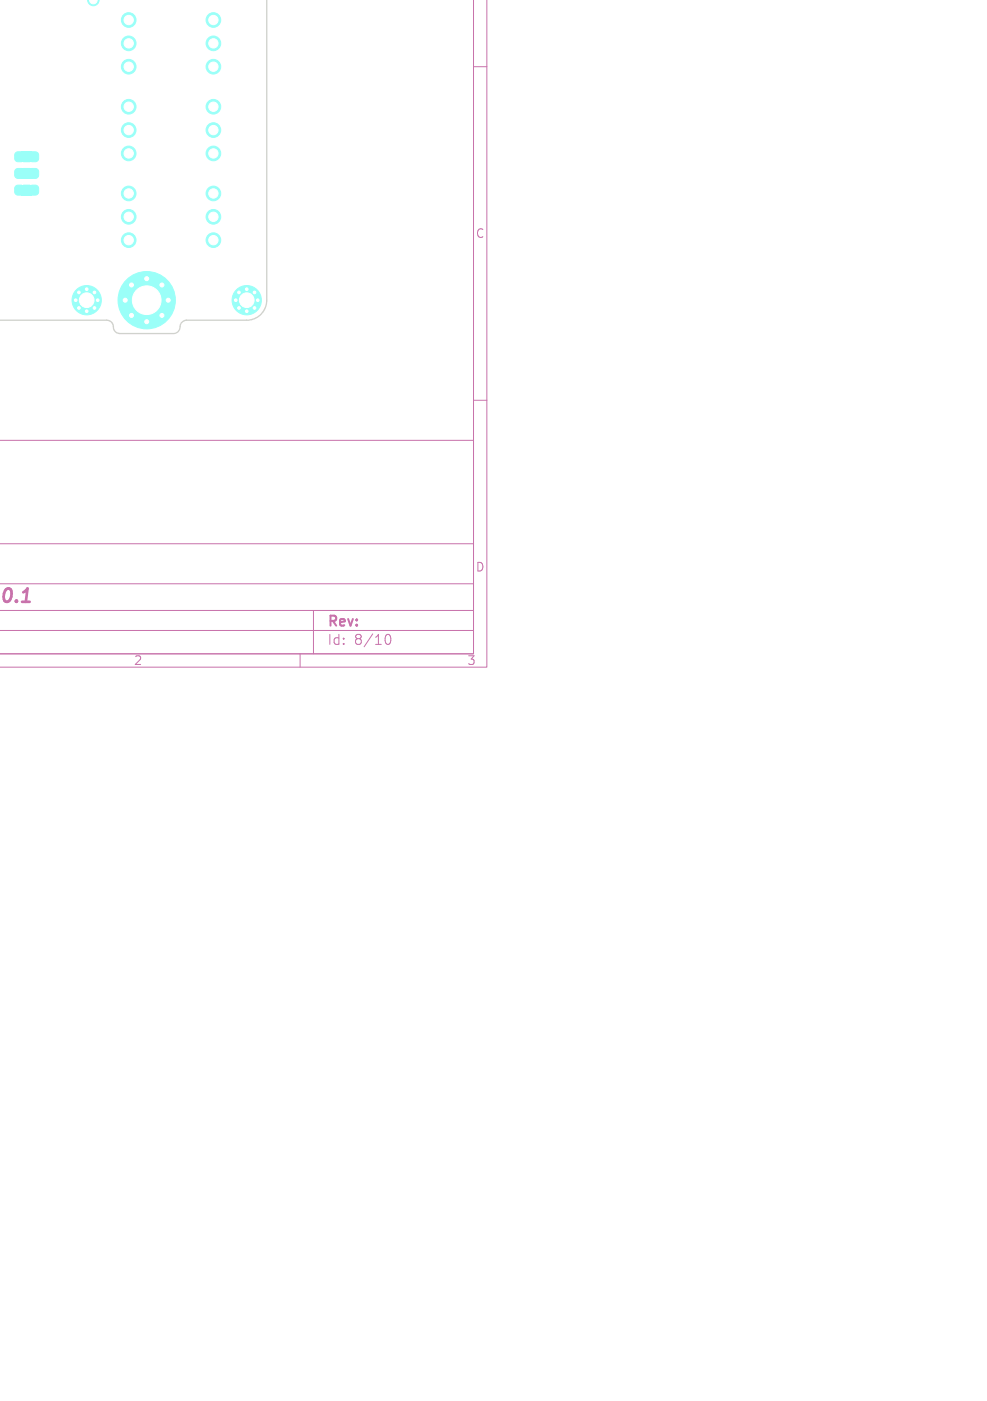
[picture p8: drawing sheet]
<svg xmlns="http://www.w3.org/2000/svg" width="148mm" height="210mm" viewBox="0 0 148 210" stroke-linecap="round" stroke-linejoin="round" font-family="sans-serif">
<defs><g id="words">
<text font-size="2.8" fill="#c872ab" x=".1" y="90.9">.0.1</text>
<g font-size="2.1" fill="#c872ab">
<text x="49" y="94.3">Rev:</text>
<text x="49" y="96.9">Id:</text>
<text x="53.1" y="96.9">8/10</text>
</g>
<g font-size="1.8" fill="#c872ab">
<text x="71.3" y="35.9">C</text>
<text x="71.3" y="85.9">D</text>
<text x="20" y="99.9">2</text>
<text x="70" y="99.9">3</text>
</g>
</g></defs>
<path d="M71 0v98h-71h71v-32h-71M73 0v100h-73M71 10h2M71 60h2M0 94.5h71M0 91.5h71M0 87.5h71M0 81.5h71M45 98v2M47 91.5v6.5M57.7 95.7a.55 .55 0 0 1 .4-.6h.1a.94 .94 0 0 1 0 1.5h-.1a.55 .55 0 0 1-.4-.6" fill="none" stroke="#c872ab" stroke-width=".15"/>
<g fill="#9afff8">
<path d="M3.3 25.3h1.4v1.5h-1.4z"/>
<path d="M3.3 22.8h1.4v1.5h-1.4z"/>
<path d="M3.3 27.8h1.4v1.5h-1.4z"/>
</g>
<g fill="#9afff8" stroke="#9afff8" stroke-width=".15">
<path d="M13.1 0l1.7-.1a.83 .83 0 0 1-.8 1 .83 .83 0 0 1-.9-.9z"/>
<path d="M4.7 25.3h.8l.3 .3v.7l-.3 .4-.8 .1z"/>
<path d="M3.5 25.3h1v1.5h-1z"/>
<path d="M2.3 25.4l.3-.1h.7v1.5l-.7-.1-.3-.1-.1-.3z"/>
<path d="M4.7 22.8h.8l.3 .3v.7l-.3 .4-.8 .1z"/>
<path d="M3.5 22.8h1v1.5h-1z"/>
<path d="M2.3 22.9l.3-.1h.7v1.5l-.7-.1-.3-.1-.1-.3z"/>
<path d="M4.7 27.8h.8l.3 .3v.7l-.3 .4-.8 .1z"/>
<path d="M3.5 27.8h1v1.5h-1z"/>
<path d="M2.3 27.9l.3-.1h.7v1.5l-.7-.1-.3-.1-.1-.3z"/>
<circle cx="32" cy="36" r="1.1"/>
<circle cx="32" cy="32.5" r="1.1"/>
<circle cx="32" cy="29" r="1.1"/>
<circle cx="19.3" cy="36" r="1.1"/>
<circle cx="19.3" cy="32.5" r="1.1"/>
<circle cx="19.3" cy="29" r="1.1"/>
<circle cx="11.4" cy="45" r=".35"/>
<circle cx="11.8" cy="43.8" r=".35"/>
<circle cx="11.8" cy="46.2" r=".35"/>
<circle cx="13" cy="43.3" r=".35"/>
<circle cx="13" cy="45" r="2.2"/>
<circle cx="13" cy="46.6" r=".35"/>
<circle cx="14.2" cy="43.8" r=".35"/>
<circle cx="14.2" cy="46.2" r=".35"/>
<circle cx="14.6" cy="45" r=".35"/>
<circle cx="35.3" cy="45" r=".35"/>
<circle cx="35.8" cy="43.8" r=".35"/>
<circle cx="35.8" cy="46.2" r=".35"/>
<circle cx="37" cy="43.3" r=".35"/>
<circle cx="37" cy="45" r="2.2"/>
<circle cx="37" cy="46.6" r=".35"/>
<circle cx="38.2" cy="43.8" r=".35"/>
<circle cx="38.2" cy="46.2" r=".35"/>
<circle cx="38.6" cy="45" r=".35"/>
<circle cx="32" cy="10" r="1.1"/>
<circle cx="32" cy="6.5" r="1.1"/>
<circle cx="32" cy="3" r="1.1"/>
<circle cx="19.3" cy="10" r="1.1"/>
<circle cx="19.3" cy="6.5" r="1.1"/>
<circle cx="19.3" cy="3" r="1.1"/>
<circle cx="18.8" cy="45" r=".45"/>
<circle cx="19.7" cy="42.7" r=".45"/>
<circle cx="19.7" cy="47.3" r=".45"/>
<circle cx="22" cy="41.8" r=".45"/>
<circle cx="22" cy="45" r="4.3"/>
<circle cx="22" cy="48.2" r=".45"/>
<circle cx="24.3" cy="42.7" r=".45"/>
<circle cx="24.3" cy="47.3" r=".45"/>
<circle cx="25.2" cy="45" r=".45"/>
<circle cx="32" cy="23" r="1.1"/>
<circle cx="32" cy="19.5" r="1.1"/>
<circle cx="32" cy="16" r="1.1"/>
<circle cx="19.3" cy="23" r="1.1"/>
<circle cx="19.3" cy="19.5" r="1.1"/>
<circle cx="19.3" cy="16" r="1.1"/>
</g>
<path d="M40 0v45a3 3 0 0 1-3 3h-9a1.16 1.16 0 0 0-1.1 1.3l-.3 .5-.5 .2h-8.1a1.16 1.16 0 0 1-1.1-1.3l-.3-.5-.6-.2h-16.1" fill="none" stroke="#d0d2cd" stroke-width=".2"/>
<g fill="#fff" stroke="#fff" stroke-width=".15">
<path d="M13.4 0h1.2a.58 .58 0 0 1-.6 .6 .58 .58 0 0 1-.6-.6z"/>
<circle cx="32" cy="36" r=".7"/>
<circle cx="32" cy="32.5" r=".7"/>
<circle cx="32" cy="29" r=".7"/>
<circle cx="19.3" cy="36" r=".7"/>
<circle cx="19.3" cy="32.5" r=".7"/>
<circle cx="19.3" cy="29" r=".7"/>
<circle cx="11.3" cy="45" r=".2"/>
<circle cx="11.8" cy="43.8" r=".2"/>
<circle cx="11.8" cy="46.2" r=".2"/>
<circle cx="13" cy="43.4" r=".2"/>
<circle cx="13" cy="45" r="1.1"/>
<circle cx="13" cy="46.6" r=".2"/>
<circle cx="14.2" cy="43.8" r=".2"/>
<circle cx="14.2" cy="46.2" r=".2"/>
<circle cx="14.6" cy="45" r=".2"/>
<circle cx="35.4" cy="45" r=".2"/>
<circle cx="35.8" cy="43.8" r=".2"/>
<circle cx="35.8" cy="46.2" r=".2"/>
<circle cx="37" cy="43.4" r=".2"/>
<circle cx="37" cy="45" r="1.1"/>
<circle cx="37" cy="46.6" r=".2"/>
<circle cx="38.2" cy="43.8" r=".2"/>
<circle cx="38.2" cy="46.2" r=".2"/>
<circle cx="38.7" cy="45" r=".2"/>
<circle cx="32" cy="10" r=".7"/>
<circle cx="32" cy="6.5" r=".7"/>
<circle cx="32" cy="3" r=".7"/>
<circle cx="19.3" cy="10" r=".7"/>
<circle cx="19.3" cy="6.5" r=".7"/>
<circle cx="19.3" cy="3" r=".7"/>
<circle cx="18.8" cy="45" r=".3"/>
<circle cx="19.7" cy="42.7" r=".3"/>
<circle cx="19.7" cy="47.3" r=".3"/>
<circle cx="22" cy="41.8" r=".3"/>
<circle cx="22" cy="45" r="2.15"/>
<circle cx="22" cy="48.2" r=".3"/>
<circle cx="24.3" cy="42.7" r=".3"/>
<circle cx="24.3" cy="47.3" r=".3"/>
<circle cx="25.2" cy="45" r=".3"/>
<circle cx="32" cy="23" r=".7"/>
<circle cx="32" cy="19.5" r=".7"/>
<circle cx="32" cy="16" r=".7"/>
<circle cx="19.3" cy="23" r=".7"/>
<circle cx="19.3" cy="19.5" r=".7"/>
<circle cx="19.3" cy="16" r=".7"/>
</g>
<use href="#words"/>
</svg>
